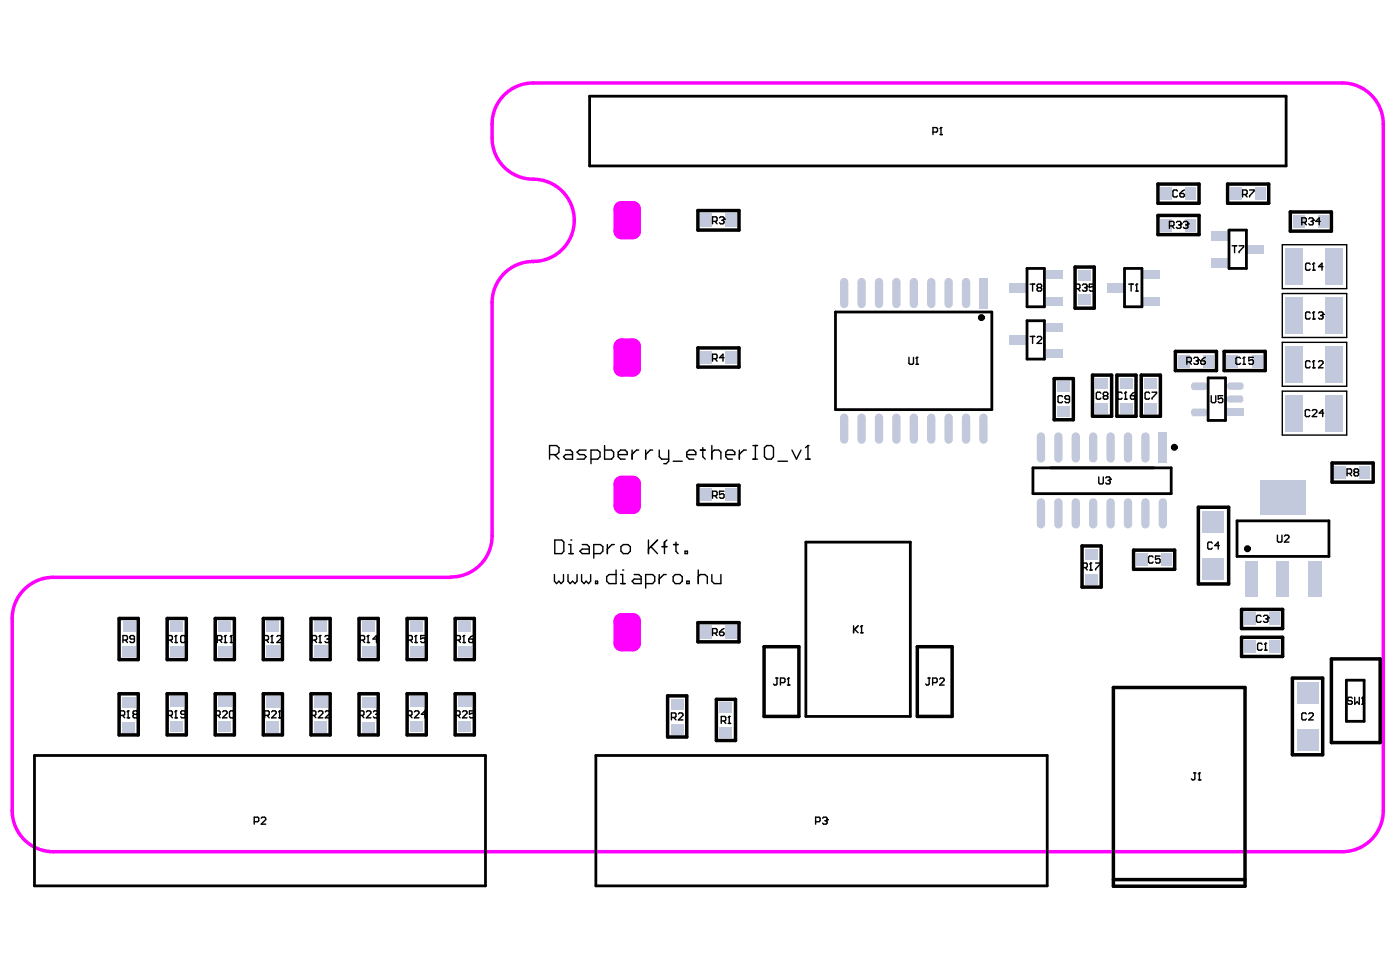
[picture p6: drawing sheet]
<svg xmlns="http://www.w3.org/2000/svg" width="284mm" height="197mm" viewBox="0 0 284 197" stroke-linecap="round" stroke-linejoin="round" font-family="sans-serif">
<path d="M91.5 117a8.3 8.3 0 0 0 8.3-8.4v-47.3a8.3 8.3 0 0 1 8.4-8.3 8.3 8.3 0 0 0 8.3-8.3 8.3 8.3 0 0 0-8.3-8.4 8.3 8.3 0 0 1-8.4-8.3 11.6 11.6 0 0 1 1.2-7.1 8.3 8.3 0 0 1 7.2-4.1h164.1a8.3 8.3 0 0 1 8.3 8.4v139.1a8.3 8.3 0 0 1-8.3 8.4h-261.5a8.3 8.3 0 0 1-8.3-8.4v-38.9a8.3 8.3 0 0 1 8.3-8.4h80.7" fill="none" stroke="#f0f" stroke-width=".71"/>
<path d="M126.1 42.4h2.3v4.5h-2.3zM126.1 70.3h2.3v4.4h-2.3zM126.1 98.1h2.3v4.5h-2.3zM126.1 125.9h2.3v4.5h-2.3z" fill="none" stroke="#f0f" stroke-width="3.3"/>
<g fill="#c2c9dc">
<path d="M44.2 146.2h2.6v2.2h-2.6z" fill-rule="evenodd"/>
<path d="M44.2 141.2h2.7v2.2h-2.7z" fill-rule="evenodd"/>
<path d="M73.5 146.3h2.6v2.2h-2.6z" fill-rule="evenodd"/>
<path d="M73.5 141.3h2.7v2.2h-2.7z" fill-rule="evenodd"/>
<path d="M83.1 146.2h2.7v2.2h-2.7z" fill-rule="evenodd"/>
<path d="M83.1 141.2h2.7v2.2h-2.7z" fill-rule="evenodd"/>
<path d="M145.9 147.4h2.7v2.2h-2.7z" fill-rule="evenodd"/>
<path d="M147.1 43.3h2.2v2.7h-2.2z" fill-rule="evenodd"/>
<path d="M214.4 77.3h2.6v2.2h-2.6z" fill-rule="evenodd"/>
<path d="M220.1 111.3h2.6v2.2h-2.6z" fill-rule="evenodd"/>
<path d="M218.6 54.7h2.7v2.2h-2.7z" fill-rule="evenodd"/>
<path d="M224.6 57.4h3.3v1.8h-3.3z" fill-rule="evenodd"/>
<path d="M230.5 112.1h2.3v2.6h-2.3z" fill-rule="evenodd"/>
<path d="M235.6 112.1h2.2v2.6h-2.2z" fill-rule="evenodd"/>
<path d="M235.5 44.3h2.2v2.6h-2.2z" fill-rule="evenodd"/>
<path d="M235.5 38h2.2v2.6h-2.2z" fill-rule="evenodd"/>
<path d="M242 82.8h2.6l.3 .5v.7l-.3 .4h-2.6l-.4-.4v-.7z" fill-rule="evenodd"/>
<path d="M242 77.5h2.5l.4 .5v.7l-.4 .4h-2.5l-.4-.4v-.7z" fill-rule="evenodd"/>
<path d="M248.9 71.9h2.2v2.6h-2.2z" fill-rule="evenodd"/>
<path d="M252.4 129.8h2.3v2.7h-2.3z" fill-rule="evenodd"/>
<path d="M252.4 124.1h2.3v2.6h-2.3z" fill-rule="evenodd"/>
<path d="M253.9 71.9h2.2v2.6h-2.2z" fill-rule="evenodd"/>
<path d="M253.1 49.6h3.3v1.8h-3.3z" fill-rule="evenodd"/>
<path d="M254.7 37.9h2.2v2.6h-2.2z" fill-rule="evenodd"/>
<path d="M270.8 94.5h2.2v2.6h-2.2z" fill-rule="evenodd"/>
<path d="M275.8 94.5h2.2v2.6h-2.2z" fill-rule="evenodd"/>
<path d="M44.2 130.9h2.7v2.2h-2.7z" fill-rule="evenodd"/>
<path d="M44.3 125.9h2.6v2.2h-2.6z" fill-rule="evenodd"/>
<path d="M73.5 131h2.7v2.2h-2.7z" fill-rule="evenodd"/>
<path d="M73.5 125.9h2.7v2.2h-2.7z" fill-rule="evenodd"/>
<path d="M83.1 130.9h2.7v2.2h-2.7z" fill-rule="evenodd"/>
<path d="M83.2 125.9h2.6v2.2h-2.6z" fill-rule="evenodd"/>
<path d="M145.9 142.4h2.7v2.2h-2.7z" fill-rule="evenodd"/>
<path d="M147.1 126.8h2.2v2.7h-2.2z" fill-rule="evenodd"/>
<path d="M147.1 98.9h2.2v2.7h-2.2z" fill-rule="evenodd"/>
</g>
<path d="M171.2 57.2v4.4M174.8 57.2v4.4M181.8 57.2v4.4M185.4 57.2v4.4M192.4 57.2v4.4M171.2 84.7v4.4M174.8 84.7v4.4M181.8 84.7v4.4M185.4 84.7v4.4M192.4 84.7v4.4M199.5 84.7v4.4" fill="none" stroke="#c2c9dc" stroke-width="1.7"/>
<path d="M198.6 56.3h1.7v6.2h-1.7z" fill-rule="evenodd" fill="#c2c9dc"/>
<path d="M214.7 88.5v4.4M214.7 101.8v4.5" fill="none" stroke="#c2c9dc" stroke-width="1.7"/>
<g fill="#c2c9dc">
<path d="M214.4 82.3h2.6v2.2h-2.6z" fill-rule="evenodd"/>
<path d="M220.1 116.3h2.6v2.2h-2.6z" fill-rule="evenodd"/>
</g>
<path d="M221.7 88.5v4.4M221.7 101.8v4.5" fill="none" stroke="#c2c9dc" stroke-width="1.7"/>
<path d="M218.6 59.7h2.7v2.2h-2.7z" fill-rule="evenodd" fill="#c2c9dc"/>
<path d="M225.3 88.5v4.4M232.3 88.5v4.4M225.3 101.8v4.5M232.3 101.8v4.5" fill="none" stroke="#c2c9dc" stroke-width="1.7"/>
<g fill="#c2c9dc">
<path d="M147.1 71.2h2.2v2.7h-2.2z" fill-rule="evenodd"/>
<path d="M252.6 113.9h2.6v7.1h-2.6z" fill-rule="evenodd"/>
<path d="M258.9 113.9h2.6v7.1h-2.6z" fill-rule="evenodd"/>
<path d="M265.3 113.9h2.7v7.1h-2.7z" fill-rule="evenodd"/>
<path d="M24.8 146.3h2.6v2.2h-2.6z" fill-rule="evenodd"/>
<path d="M24.8 141.3h2.7v2.2h-2.7z" fill-rule="evenodd"/>
<path d="M34.5 146.2h2.6v2.2h-2.6z" fill-rule="evenodd"/>
<path d="M34.5 141.2h2.7v2.2h-2.7z" fill-rule="evenodd"/>
<path d="M54 146.2h2.6v2.3h-2.6z" fill-rule="evenodd"/>
<path d="M63.7 146.2h2.6v2.3h-2.6z" fill-rule="evenodd"/>
<path d="M54 141.2h2.7v2.3h-2.7z" fill-rule="evenodd"/>
<path d="M63.7 141.2h2.7v2.3h-2.7z" fill-rule="evenodd"/>
<path d="M92.9 146.2h2.6v2.2h-2.6z" fill-rule="evenodd"/>
<path d="M92.9 141.2h2.7v2.2h-2.7z" fill-rule="evenodd"/>
<path d="M136.1 146.7h2.6v2.2h-2.6z" fill-rule="evenodd"/>
<path d="M136.1 141.7h2.6v2.2h-2.6z" fill-rule="evenodd"/>
<path d="M142.1 43.3h2.2v2.7h-2.2z" fill-rule="evenodd"/>
<path d="M204.8 68h3.3v1.8h-3.3z" fill-rule="evenodd"/>
<path d="M204.8 57.4h3.3v1.8h-3.3z" fill-rule="evenodd"/>
<path d="M212.1 60.1h3.4v1.8h-3.4z" fill-rule="evenodd"/>
<path d="M212.1 54.8h3.4v1.8h-3.4z" fill-rule="evenodd"/>
<path d="M248.9 82.8h3.4v1.5h-3.4z" fill-rule="evenodd"/>
<path d="M248.9 80.5l.4-.4h2.5l.4 .4v.8l-.4 .3h-2.5l-.4-.3z" fill-rule="evenodd"/>
<path d="M249.3 77.5h2.5l.5 .4v.8l-.5 .3h-2.5l-.4-.3v-.8z" fill-rule="evenodd"/>
<path d="M239 71.9h2.2v2.6h-2.2z" fill-rule="evenodd"/>
<path d="M244 71.9h2.2v2.6h-2.2z" fill-rule="evenodd"/>
<path d="M240.5 44.3h2.2v2.6h-2.2z" fill-rule="evenodd"/>
<path d="M249.6 37.9h2.2v2.6h-2.2z" fill-rule="evenodd"/>
<path d="M240.5 38h2.2v2.6h-2.2z" fill-rule="evenodd"/>
<path d="M257.4 129.8h2.2v2.7h-2.2z" fill-rule="evenodd"/>
<path d="M257.5 124.1h2.2v2.6h-2.2z" fill-rule="evenodd"/>
<path d="M262.3 43.6h2.3v2.6h-2.3z" fill-rule="evenodd"/>
<path d="M267.3 43.6h2.2v2.6h-2.2z" fill-rule="evenodd"/>
<path d="M24.8 131h2.7v2.2h-2.7z" fill-rule="evenodd"/>
<path d="M24.9 125.9h2.6v2.2h-2.6z" fill-rule="evenodd"/>
<path d="M34.5 130.9h2.7v2.2h-2.7z" fill-rule="evenodd"/>
<path d="M34.5 125.9h2.7v2.2h-2.7z" fill-rule="evenodd"/>
<path d="M54 130.9h2.7v2.3h-2.7z" fill-rule="evenodd"/>
<path d="M54 125.9h2.7v2.2h-2.7z" fill-rule="evenodd"/>
<path d="M63.7 130.9h2.7v2.3h-2.7z" fill-rule="evenodd"/>
<path d="M63.8 125.9h2.6v2.2h-2.6z" fill-rule="evenodd"/>
<path d="M92.9 130.9h2.7v2.2h-2.7z" fill-rule="evenodd"/>
<path d="M93 125.9h2.6v2.2h-2.6z" fill-rule="evenodd"/>
<path d="M142.1 126.8h2.2v2.7h-2.2z" fill-rule="evenodd"/>
<path d="M142.1 98.9h2.2v2.7h-2.2z" fill-rule="evenodd"/>
</g>
<path d="M178.3 57.2v4.4M188.9 57.2v4.4M196 57.2v4.4M178.3 84.7v4.4M188.9 84.7v4.4M196 84.7v4.4M211.2 101.8v4.5M218.2 101.8v4.5M228.8 101.8v4.5" fill="none" stroke="#c2c9dc" stroke-width="1.7"/>
<g fill="#c2c9dc">
<path d="M222.2 81.6h2.6v2.2h-2.6z" fill-rule="evenodd"/>
<path d="M222.2 76.6h2.6v2.2h-2.6z" fill-rule="evenodd"/>
</g>
<path d="M211.2 88.5v4.4M218.2 88.5v4.4M228.8 88.5v4.4" fill="none" stroke="#c2c9dc" stroke-width="1.7"/>
<g fill="#c2c9dc">
<path d="M227.1 81.6h2.6v2.2h-2.6z" fill-rule="evenodd"/>
<path d="M227.1 76.6h2.6v2.2h-2.6z" fill-rule="evenodd"/>
<path d="M212.1 70.7h3.4v1.8h-3.4z" fill-rule="evenodd"/>
<path d="M212.1 65.4h3.4v1.8h-3.4z" fill-rule="evenodd"/>
</g>
<path d="M235.9 101.8v4.5" fill="none" stroke="#c2c9dc" stroke-width="1.7"/>
<g fill="#c2c9dc">
<path d="M243.9 103.6h4.4v4.5h-4.4z" fill-rule="evenodd"/>
<path d="M243.9 113.1h4.4v4.4h-4.4z" fill-rule="evenodd"/>
<path d="M235 87.6h1.7v6.2h-1.7z" fill-rule="evenodd"/>
<path d="M245.8 52.3h3.3v1.8h-3.3z" fill-rule="evenodd"/>
<path d="M245.8 47h3.3v1.8h-3.3z" fill-rule="evenodd"/>
<path d="M263 147.8h4.5v4.4h-4.5z" fill-rule="evenodd"/>
<path d="M255.7 97.4h9.1v7.1h-9.1z" fill-rule="evenodd"/>
<path d="M268.8 80h3.6v7.5h-3.6z" fill-rule="evenodd"/>
<path d="M260.7 80h3.6v7.5h-3.6z" fill-rule="evenodd"/>
<path d="M268.8 60.2h3.6v7.5h-3.6z" fill-rule="evenodd"/>
<path d="M260.7 60.2h3.6v7.5h-3.6z" fill-rule="evenodd"/>
<path d="M142.1 71.2h2.2v2.7h-2.2z" fill-rule="evenodd"/>
<path d="M263 138.3h4.5v4.5h-4.5z" fill-rule="evenodd"/>
<path d="M268.8 70.1h3.6v7.5h-3.6z" fill-rule="evenodd"/>
<path d="M260.7 70.1h3.6v7.5h-3.6z" fill-rule="evenodd"/>
<path d="M268.8 50.3h3.6v7.5h-3.6z" fill-rule="evenodd"/>
<path d="M260.7 50.3h3.6v7.5h-3.6z" fill-rule="evenodd"/>
<path d="M231.9 60.1h3.3v1.8h-3.3z" fill-rule="evenodd"/>
<path d="M231.9 54.8h3.3v1.8h-3.3z" fill-rule="evenodd"/>
<path d="M232.1 81.6h2.6v2.2h-2.6z" fill-rule="evenodd"/>
<path d="M232.1 76.6h2.6v2.2h-2.6z" fill-rule="evenodd"/>
</g>
<g fill="none" stroke="#000" stroke-width=".71">
<path d="M234.9 37.3h8.3v3.9h-8.3zM249 37.3h8.4v3.9h-8.4zM141.6 42.7h8.3v3.9h-8.3zM218.1 54.1h3.9v8.4h-3.9zM234.9 43.7h8.3v3.9h-8.3zM261.7 43h8.4v3.9h-8.4zM141.6 70.5h8.3v3.9h-8.3zM213.8 76.8h3.9v8.3h-3.9zM221.6 76h3.9v8.4h-3.9zM226.6 76h3.8v8.4h-3.8zM231.5 76h3.9v8.4h-3.9zM238.4 71.2h8.4v3.9h-8.4z"/>
<path d="M248.3 71.2h8.3v3.9h-8.3zM141.6 98.4h8.3v3.9h-8.3zM270.2 93.9h8.3v3.8h-8.3zM219.5 110.7h3.9v8.3h-3.9zM229.9 111.5h8.4v3.9h-8.4zM243.1 102.8h6.1v15.6h-6.1zM24.2 125.4h3.8v8.3h-3.8zM33.9 125.4h3.9v8.3h-3.9zM43.7 125.4h3.8v8.3h-3.8zM53.4 125.4h3.9v8.3h-3.9zM63.1 125.4h3.9v8.3h-3.9zM72.8 125.4h3.9v8.3h-3.9z"/>
<path d="M82.6 125.4h3.9v8.3h-3.9zM92.3 125.4h3.9v8.3h-3.9zM141.6 126.2h8.3v3.9h-8.3zM155 131.1h7.1v14.1h-7.1zM186.1 131.1h7v14.1h-7zM225.8 139.4h26.7v40.3h-26.7zM251.8 123.5h8.4v3.9h-8.4zM251.8 129.2h8.4v3.9h-8.4zM262.2 137.5h6.1v15.5h-6.1zM270.1 133.6h9.9v16.9h-9.9zM24.2 140.6h3.8v8.4h-3.8zM33.9 140.6h3.9v8.4h-3.9z"/>
<path d="M43.7 140.6h3.8v8.4h-3.8zM53.4 140.6h3.9v8.4h-3.9zM63.1 140.6h3.9v8.4h-3.9zM72.8 140.6h3.9v8.4h-3.9zM82.6 140.6h3.9v8.4h-3.9zM92.3 140.6h3.9v8.4h-3.9zM135.4 141.1h3.9v8.3h-3.9zM145.3 141.8h3.9v8.3h-3.9zM225.8 178.3h26.7"/>
<circle cx="199.1" cy="64.4" r=".35"/>
<circle cx="238.2" cy="90.7" r=".35"/>
<circle cx="253" cy="111.2" r=".35"/>
</g>
<g fill="none" stroke="#000" stroke-width=".57">
<path d="M119.6 19.5h141.3v14.1h-141.3zM208.3 54.4h3.6v7.8h-3.6zM228.1 54.4h3.5v7.8h-3.5zM249.3 46.6h3.5v7.8h-3.5zM169.5 63.3h31.7v19.7h-31.7zM208.3 65h3.6v7.8h-3.6zM245.1 76.6h3.5v8.6h-3.5zM209.5 94.8h28.1v5.3h-28.1zM163.5 109.9h21.2v35.3h-21.2zM250.9 105.6h18.7v7.2h-18.7zM273.1 137.9h3.6v8.3h-3.6zM7 153.2h91.5v26.4h-91.5z"/>
<path d="M120.9 153.2h91.5v26.4h-91.5z"/>
</g>
<g fill="none" stroke="#000" stroke-width=".28">
<path d="M189.3 26.8h.7l.2-.2v-.5l-.2-.2h-.7v1.4M190.7 27.3h.5M190.9 25.9h.1M190.9 25.9l-.2 .2M190.9 25.9v1.4M238.8 38.7l-.2-.2h-.5l-.2 .2v1l.2 .2h.5l.2-.2M239.3 39.2h.7l.3 .2v.3l-.3 .2h-.4l-.3-.2zM240.3 38.5l-1 .7M252.1 39.4h.7l.2-.2v-.5l-.2-.2h-.7v1.4M252.5 39.4l.5 .5M253.5 38.5h.9v.2l-.9 1v.2M144.5 44.9h.7l.3-.2v-.5l-.3-.2h-.7v1.4"/>
<path d="M145 44.9l.5 .5M145.9 44.2l.3-.2h.5l.2 .2v.3M146.4 44.7h.3M146.7 44.7l.2 .2v.3l-.2 .2h-.5l-.3-.2M146.9 44.5h.1M146.9 44.5l-.2 .2M209 57.6h.9M209.5 57.6v1.4M210.6 58.3l-.2-.2v-.3l.2-.2h.5l.2 .2v.3l-.2 .2M210.6 58.3l-.2 .2v.3l.2 .2h.5l.2-.2v-.3l-.2-.2M210.6 58.3h.5M218.1 58.5h.8l.2-.2v-.5l-.2-.2h-.8v1.4"/>
<path d="M218.6 58.5l.5 .5M219.6 57.8l.2-.2h.5l.2 .2v.3M220.1 58.3h.2M220.3 58.3l.2 .2v.3l-.2 .2h-.5l-.2-.2M220.5 58.1h.1M220.5 58.1l-.2 .2M221.9 57.6h-.9v.7l.5-.2 .4 .2v.5l-.2 .2h-.5l-.2-.2M229 57.6h.9M229.4 57.6v1.4M230.4 59h.5M230.6 57.6h.1M230.6 57.6v1.4"/>
<path d="M230.6 57.6l-.2 .2M237.2 45.8h.7l.2-.2v-.5l-.2-.2h-.7v1.4M237.7 45.8l.4 .5M238.6 45.1l.2-.2h.5l.3 .2v.3M239.1 45.6h.2M239.3 45.6l.3 .2v.3l-.3 .2h-.5l-.2-.2M239.6 45.4h.1M239.6 45.4l-.3 .2M240 45.1l.3-.2h.5l.2 .2v.3M240.5 45.6h.3M240.8 45.6l.2 .2v.3l-.2 .2h-.5l-.3-.2M241 45.4h.1"/>
<path d="M241 45.4l-.2 .2M249.9 49.8h1M250.4 49.8v1.4M251.3 49.8h1v.2l-1 1v.2M260.1 49.6h13.1v8.9h-13.1zM260.1 59.5h13.1v8.9h-13.1zM264.1 45.1h.7l.2-.2v-.5l-.2-.2h-.7v1.4M264.6 45.1l.4 .5M265.5 44.4l.2-.2h.5l.2 .2v.3M265.8 53.6l-.3-.2h-.4l-.3 .2v1l.3 .2h.4l.3-.2M266 44.9h.2M266.2 44.9l.2 .2v.3l-.2 .2h-.5l-.2-.2"/>
<path d="M266.3 54.8h.4M266.4 44.7h.1M266.4 44.7l-.2 .2M266.5 53.4h.1M266.5 53.4v1.4M266.5 53.4l-.2 .2M267.8 44.9h-.9l.7-.7v1.4M268.4 54.1h-.9l.7-.7v1.4M144.5 72.7h.7l.3-.2v-.5l-.3-.2h-.7v1.4M145 72.7l.5 .5M146.9 72.5h-1l.8-.7v1.4M184.4 72.4v1.2l.2 .3h.5l.2-.3v-1.2"/>
<path d="M185.8 73.9h.5M186 72.4h.1M186 72.4v1.5M186 72.4l-.2 .3M209 68.2h.9M209.5 68.2v1.4M210.4 68.4l.2-.2h.5l.2 .2v.3l-.9 .9h.9M223.3 79.7l-.2-.2h-.5l-.2 .2v1l.2 .2h.5l.2-.2M227.6 79.7l-.2-.2h-.5l-.2 .2v1l.2 .2h.5l.2-.2M228.3 79.5h.1M228.3 79.5v1.4M228.3 79.5l-.2 .2"/>
<path d="M230.2 79.5l-.5 .2-.4 .5M233.2 79.7l-.2-.2h-.5l-.2 .2v1l.2 .2h.5l.2-.2M233.7 79.5h.9v.2l-.9 1v.2M240.8 73.4h.7l.2-.2v-.5l-.2-.3h-.7v1.5M241.2 73.4l.5 .5M242.2 72.7l.2-.3h.5l.2 .3v.2M242.7 73.2h.2M242.9 73.2l.2 .2v.2l-.2 .3h-.5l-.2-.3M243.1 72.9h.1M243.1 72.9l-.2 .3M243.6 73.2h.7l.2 .2v.2l-.2 .3h-.5l-.2-.3zM244.5 72.4l-.9 .8"/>
<path d="M251.6 72.7l-.2-.3h-.5l-.2 .3v.9l.2 .3h.5l.2-.3M252.1 73.9h.5M252.3 72.4h.1M252.3 72.4v1.5M252.3 72.4l-.2 .3M254.2 72.4h-.9v.8l.5-.3h.2l.2 .3v.4l-.2 .3h-.5l-.2-.3M260.1 69.4h13.1v8.9h-13.1zM260.1 79.3h13.1v8.9h-13.1zM265.8 73.4l-.3-.2h-.4l-.3 .2v1l.3 .2h.4l.3-.2M265.8 63.5l-.3-.2h-.4l-.3 .2v1l.3 .2h.4l.3-.2M266.3 74.6h.4M266.3 64.7h.4"/>
<path d="M266.5 73.2h.1M266.5 63.3h.1M266.5 63.3v1.4M266.5 73.2v1.4M266.5 73.2l-.2 .2M266.5 63.3l-.2 .2M267.5 73.4l.2-.2h.5l.2 .2v.2l-.9 1h.9M267.5 63.5l.2-.2h.5l.2 .2v.2M267.9 64h.3M268.2 64l.2 .2v.3l-.2 .2h-.5l-.2-.2M268.4 63.7h.1M268.4 63.7l-.2 .3"/>
<path d="M111.5 92.2h1.4l.5-.5v-1l-.5-.4h-1.4v2.8M112.5 92.2l.9 .9M114.7 91.2h1l.4 .5v1.4h-1.4l-.4-.5 .4-.4h1.4M118.9 91.2h-1.3l-.5 .5 .5 .5h.9l.4 .4-.4 .5h-1.4M119.9 93.1h1.3l.5-.5v-.9l-.5-.5h-1.3v2.8M122.6 90.3v2.8h1.4l.5-.5v-.9l-.5-.5h-1.4M125.4 92.2h1.8v-.5l-.4-.5h-.9l-.5 .5v.9l.5 .5h.9M128.2 91.2v1.9M129.6 91.2h-.5l-.9 1M131 91.2v1.9M132.4 91.2h-.5l-.9 1M133.7 91.2v1.4l.5 .5h1.4"/>
<path d="M135.6 91.2v2.3l-.5 .5h-.5M136.6 93.5h1.8M139.3 92.2h1.8v-.5l-.4-.5h-.9l-.5 .5v.9l.5 .5h.9M142.1 91.2h1M142.6 90.7v1.9l.5 .5M144.4 91.7l.5-.5h.9l.4 .5v1.4M144.4 90.3v2.8M146.9 99.6h-1v.7l.5-.2 .5 .2v.5l-.2 .2h-.5l-.3-.2M147.2 92.2h1.9v-.5l-.5-.5h-1l-.4 .5v.9l.4 .5h1M150 91.2v1.9M151.4 91.2h-.5l-.9 1M152.7 90.3h.9"/>
<path d="M152.7 93.1h.9M153.2 90.3v2.8M155.1 90.7l.5-.4h.9l.4 .4v1.9l-.4 .5h-.9l-.5-.5zM157.8 93.5h1.9M160.6 91.2l1 1.9 .9-1.9M163.4 93.1h.9M163.9 90.3h.1M163.9 90.3v2.8M163.9 90.3l-.5 .4M215.5 80.4l-.2-.2h-.5l-.2 .2v1l.2 .2h.5l.2-.2M216.9 80.9h-.7l-.2-.2v-.3l.2-.2h.5l.2 .2v1l-.2 .2h-.5l-.2-.2M222.9 96.7v1.2l.2 .2h.5l.2-.2v-1.2"/>
<path d="M224 80.2h.5M224 80.2l-.2 .2v.3l.2 .2h.5l.2-.2v-.3l-.2-.2M224 80.2l-.2-.2v-.3l.2-.2h.5l.2 .2v.3l-.2 .2M224.3 96.9l.2-.2h.5l.2 .2v.3M224.8 97.4h.2M225 97.4l.2 .2v.3l-.2 .2h-.5l-.2-.2M225.2 97.2h.1M225.2 97.2l-.2 .2M228.1 80.9h.5M229.3 80.2h.7l.2 .2v.3l-.2 .2h-.5l-.2-.2zM245.7 80.2v1.2l.2 .2h.5l.2-.2v-1.2M248 80.2h-.9v.7l.5-.2 .4 .2v.5l-.2 .2h-.5l-.2-.2"/>
<path d="M265.7 83.3l-.2-.3h-.5l-.2 .3v.9l.2 .3h.5l.2-.3M266.2 83.3l.2-.3h.5l.2 .3v.2l-.9 1h.9M268.5 83.8h-.9l.7-.8v1.5M273.2 96h.8l.2-.2v-.5l-.2-.2h-.8v1.4M273.7 96l.5 .5M274.9 95.8l-.2-.2v-.3l.2-.2h.5l.2 .2v.3l-.2 .2M274.9 95.8l-.2 .2v.3l.2 .2h.5l.2-.2v-.3l-.2-.2M274.9 95.8h.5M112.5 116.5v1.3l.4 .5 .5-.5 .4 .5 .5-.5v-1.3M112.5 109.5h1.4l.5 .4v1.8l-.5 .5h-1.4zM115.2 116.5v1.3l.4 .5 .5-.5 .5 .5 .5-.5v-1.3M115.4 112.2h.9"/>
<path d="M115.4 110.4h.4v1.8M115.8 109.5h.1M118 116.5v1.3l.5 .5 .4-.5 .5 .5 .4-.5v-1.3M118.1 110.4h.9l.5 .4v1.4h-1.4l-.5-.5 .5-.4h1.4M120.4 112.2h1.4l.5-.5v-.9l-.5-.4h-1.4v2.8M120.8 117.8h.4v.5h-.4zM123.2 110.4v1.8M124.6 110.4h-.5l-.9 .9M125 115.6v2.7h-1.4l-.5-.5v-.9l.5-.4h1.4M125.9 118.3h.9M125.9 116.5h.4v1.8M126 110.8l.5-.4h.9l.5 .4v.9l-.5 .5h-.9l-.5-.5z"/>
<path d="M126.3 115.6h.1M128.6 116.5h1l.5 .4v1.4h-1.5l-.4-.5 .4-.4h1.5M131 118.3h1.4l.4-.5v-.9l-.4-.4h-1.4v2.7M131.5 109.5v2.7M132 110.8l1.4 1.4M133.4 109.5l-1.9 1.8M133.7 116.5v1.8M134.3 110.8h1M135.1 116.5h-.5l-.9 .9M135.3 109.5l-.5 .4v2.3M136.6 110.4h.9M137 116.5h.9l.5 .4v.9l-.5 .5h-.9l-.4-.5v-.9z"/>
<path d="M137.1 109.9v1.8l.4 .5M139 111.7h.4v.5h-.4zM139.3 117.8h.5v.5h-.5zM141.6 116.9l.5-.4h.9l.5 .4v1.4M141.6 115.6v2.7M144.4 116.5v1.3l.5 .5h1.3v-1.8M144.5 100.5h.7l.3-.2v-.5l-.3-.2h-.7v1.4M145 100.5l.5 .5M219.6 115.1h.7l.2-.2v-.5l-.2-.3h-.7v1.5M220.1 115.1l.4 .5M221 115.6h.5M221.3 114.1h.1"/>
<path d="M221.3 114.1l-.3 .3M221.3 114.1v1.5M222.2 114.1h1v.3l-1 .9v.3M233.9 112.9l-.2-.2h-.5l-.2 .2v1l.2 .2h.5l.2-.2M235.3 112.7h-.9v.7l.5-.2 .4 .2v.5l-.2 .2h-.5l-.2-.2M245.9 110.1l-.2-.2h-.5l-.2 .2v1l.2 .2h.5l.2-.2M247.3 110.6h-.9l.7-.7v1.4M259.1 108.5v1.2l.2 .2h.5l.2-.2v-1.2M260.5 108.7l.2-.2h.5l.3 .2v.3l-1 .9h1M24.9 129.8h.7l.3-.2v-.5l-.3-.3h-.7v1.5M25.4 129.8l.5 .5M27.3 129.6h-.7l-.3-.3v-.2l.3-.3h.5l.2 .3v.9l-.2 .3h-.5l-.3-.3"/>
<path d="M34.1 129.8h.7l.2-.2v-.5l-.2-.3h-.7v1.5M34.5 129.8l.5 .5M35.5 130.3h.5M35.7 128.8h.1M35.7 128.8l-.2 .3M35.7 128.8v1.5M36.9 128.8h.5l.2 .3v.9l-.2 .3h-.5l-.2-.3v-.9zM44.1 129.8h.7l.2-.2v-.5l-.2-.3h-.7v1.5M44.6 129.8l.4 .5M45.5 130.3h.5M45.7 128.8h.1M45.7 128.8l-.2 .3"/>
<path d="M45.7 128.8v1.5M46.7 130.3h.4M46.9 128.8h.1M46.9 128.8v1.5M46.9 128.8l-.2 .3M53.5 129.8h.8l.2-.2v-.5l-.2-.3h-.8v1.5M54 129.8l.5 .5M55 130.3h.5M55.2 128.8h.1M55.2 128.8l-.2 .3M55.2 128.8v1.5M56.2 129.1l.2-.3h.5l.2 .3v.2l-.9 1h.9"/>
<path d="M63.3 129.8h.7l.2-.2v-.5l-.2-.3h-.7v1.5M63.8 129.8l.4 .5M64.7 130.3h.5M64.9 128.8h.1M64.9 128.8l-.2 .3M64.9 128.8v1.5M65.9 129.1l.2-.3h.5l.2 .3v.2M66.3 129.6h.3M66.6 129.6l.2 .2v.2l-.2 .3h-.5l-.2-.3M66.8 129.3h.1M66.8 129.3l-.2 .3M73 129.8h.8l.2-.2v-.5l-.2-.3h-.8v1.5"/>
<path d="M73.5 129.8l.5 .5M74.5 130.3h.5M74.7 128.8h.1M74.7 128.8l-.2 .3M74.7 128.8v1.5M76.6 129.6h-.9l.7-.8v1.5M82.7 129.8h.7l.2-.2v-.5l-.2-.3h-.7v1.5M83.2 129.8l.4 .5M84.1 130.3h.5M84.3 128.8h.1M84.3 128.8l-.2 .3M84.3 128.8v1.5"/>
<path d="M86.3 128.8h-1v.8l.5-.3h.2l.3 .3v.4l-.3 .3h-.5l-.2-.3M92.5 129.8h.7l.2-.2v-.5l-.2-.3h-.7v1.5M93 129.8l.4 .5M93.9 130.3h.5M94.1 128.8h.1M94.1 128.8l-.2 .3M94.1 128.8v1.5M95.1 129.6h.7l.2 .2v.2l-.2 .3h-.5l-.2-.3zM96 128.8l-.5 .3-.4 .5M144.5 128.4h.7l.3-.3v-.5l-.3-.2h-.7v1.4M145 128.4l.5 .4M145.9 128.1h.8l.2 .3v.2l-.2 .2h-.5l-.3-.2z"/>
<path d="M146.9 127.4l-1 .7M157.4 137.5h.4M157.6 137.5v1.2l-.2 .2h-.3l-.2-.2M158.3 138.4h.7l.2-.2v-.5l-.2-.2h-.7v1.4M159.7 138.9h.5M159.9 137.5h.1M159.9 137.5l-.2 .2M159.9 137.5v1.4M173.1 126.9v1.4M173.4 127.6l.7 .7M174.1 126.9l-1 .9M174.6 128.3h.5"/>
<path d="M174.8 126.9h.1M174.8 126.9v1.4M174.8 126.9l-.2 .2M188.3 137.5h.4M188.5 137.5v1.2l-.2 .2h-.3l-.2-.2M189.2 138.4h.7l.2-.2v-.5l-.2-.2h-.7v1.4M190.6 137.7l.2-.2h.5l.2 .2v.3l-.9 .9h.9M255.8 125l-.2-.3h-.5l-.2 .3v.9l.2 .3h.5l.2-.3M256 130.6l-.2-.2h-.5l-.2 .2v1l.2 .2h.5l.2-.2M256.3 125l.2-.3h.5l.2 .3v.2M256.5 131.8h.5M256.7 130.4h.1"/>
<path d="M256.7 130.4v1.4M256.7 130.4l-.2 .2M256.8 125.5h.2M257 125.5l.2 .2v.2l-.2 .3h-.5l-.2-.3M257.2 125.2h.1M257.2 125.2l-.2 .3M24.4 145h.7l.2-.2v-.5l-.2-.2h-.7v1.4M24.9 145l.4 .5M25.8 145.5h.5M26 144.1h.1M26 144.1l-.2 .2M26 144.1v1.4"/>
<path d="M27.2 144.8l-.2-.2v-.3l.2-.2h.5l.2 .2v.3l-.2 .2M27.2 144.8l-.2 .2v.3l.2 .2h.5l.2-.2v-.3l-.2-.2M27.2 144.8h.5M34.1 145h.7l.2-.2v-.5l-.2-.2h-.7v1.4M34.5 145l.5 .5M35.5 145.5h.5M35.7 144.1h.1M35.7 144.1v1.4M35.7 144.1l-.2 .2M37.6 144.8h-.7l-.2-.2v-.3l.2-.2h.5l.2 .2v1l-.2 .2h-.5l-.2-.2M43.7 145h.7l.2-.2v-.5l-.2-.2h-.7v1.4M44.2 145l.4 .5"/>
<path d="M45.1 144.3l.3-.2h.4l.3 .2v.3l-1 .9h1M46.8 144.1h.5l.2 .2v1l-.2 .2h-.5l-.2-.2v-1zM53.7 145h.7l.2-.2v-.5l-.2-.2h-.7v1.4M54.2 145l.4 .5M55.1 144.3l.2-.2h.5l.2 .2v.3l-.9 .9h.9M56.5 145.5h.5M56.7 144.1h.1M56.7 144.1v1.4M56.7 144.1l-.2 .2M63.2 145h.7l.2-.2v-.5l-.2-.2h-.7v1.4M63.6 145l.5 .5M64.6 144.3l.2-.2h.5l.2 .2v.3l-.9 .9h.9"/>
<path d="M66 144.3l.2-.2h.5l.2 .2v.3l-.9 .9h.9M72.9 145h.7l.2-.2v-.5l-.2-.2h-.7v1.4M73.4 145l.4 .5M74.3 144.3l.2-.2h.5l.2 .2v.3l-.9 .9h.9M75.7 144.3l.2-.2h.5l.2 .2v.3M76.2 144.8h.2M76.4 144.8l.2 .2v.3l-.2 .2h-.5l-.2-.2M76.6 144.6h.1M76.6 144.6l-.2 .2M82.7 145h.7l.2-.2v-.5l-.2-.2h-.7v1.4M83.1 145l.5 .5M84.1 144.3l.2-.2h.5l.2 .2v.3l-.9 .9h.9"/>
<path d="M86.4 144.8h-.9l.7-.7v1.4M92.4 145h.7l.2-.2v-.5l-.2-.2h-.7v1.4M92.9 145l.4 .5M93.8 144.3l.2-.2h.5l.2 .2v.3l-.9 .9h.9M96.1 144.1h-.9v.7l.5-.2 .4 .2v.5l-.2 .2h-.5l-.2-.2M136.2 145.5h.7l.2-.3v-.5l-.2-.2h-.7v1.4M136.7 145.5l.4 .4M137.6 144.7l.2-.2h.5l.2 .2v.3l-.9 .9h.9M146.3 146.2h.7l.2-.3v-.4l-.2-.3h-.7v1.5M146.8 146.2l.4 .5M147.7 146.7h.5M147.9 145.2h.1"/>
<path d="M147.9 145.2l-.2 .3M147.9 145.2v1.5M242.2 156.7h.4M242.4 156.7v1.2l-.2 .2h-.3l-.2-.2M243.1 158.1h.5M243.3 156.7h.1M243.3 156.7v1.4M243.3 156.7l-.2 .2M265 144.7l-.2-.2h-.5l-.2 .2v1l.2 .2h.5l.2-.2M265.5 144.7l.2-.2h.5l.2 .2v.3l-.9 .9h.9M274.3 141.6l-.2-.2h-.5l-.2 .2v.3l.2 .2h.5l.2 .2v.3l-.2 .2h-.5l-.2-.2M274.8 141.4v1.4l.5-.5 .4 .5v-1.4"/>
<path d="M276.2 142.8h.5M276.4 141.4h.1M276.4 141.4v1.4M276.4 141.4l-.2 .2M51.6 166.6h.7l.2-.2v-.5l-.2-.2h-.7v1.4M53 165.9l.2-.2h.5l.2 .2v.3l-.9 .9h.9M165.4 166.6h.8l.2-.2v-.5l-.2-.2h-.8v1.4M166.9 165.9l.2-.2h.5l.2 .2v.3M167.4 166.4h.2M167.6 166.4l.2 .2v.3l-.2 .2h-.5l-.2-.2M167.8 166.2h.1M167.8 166.2l-.2 .2"/>
</g>
</svg>
